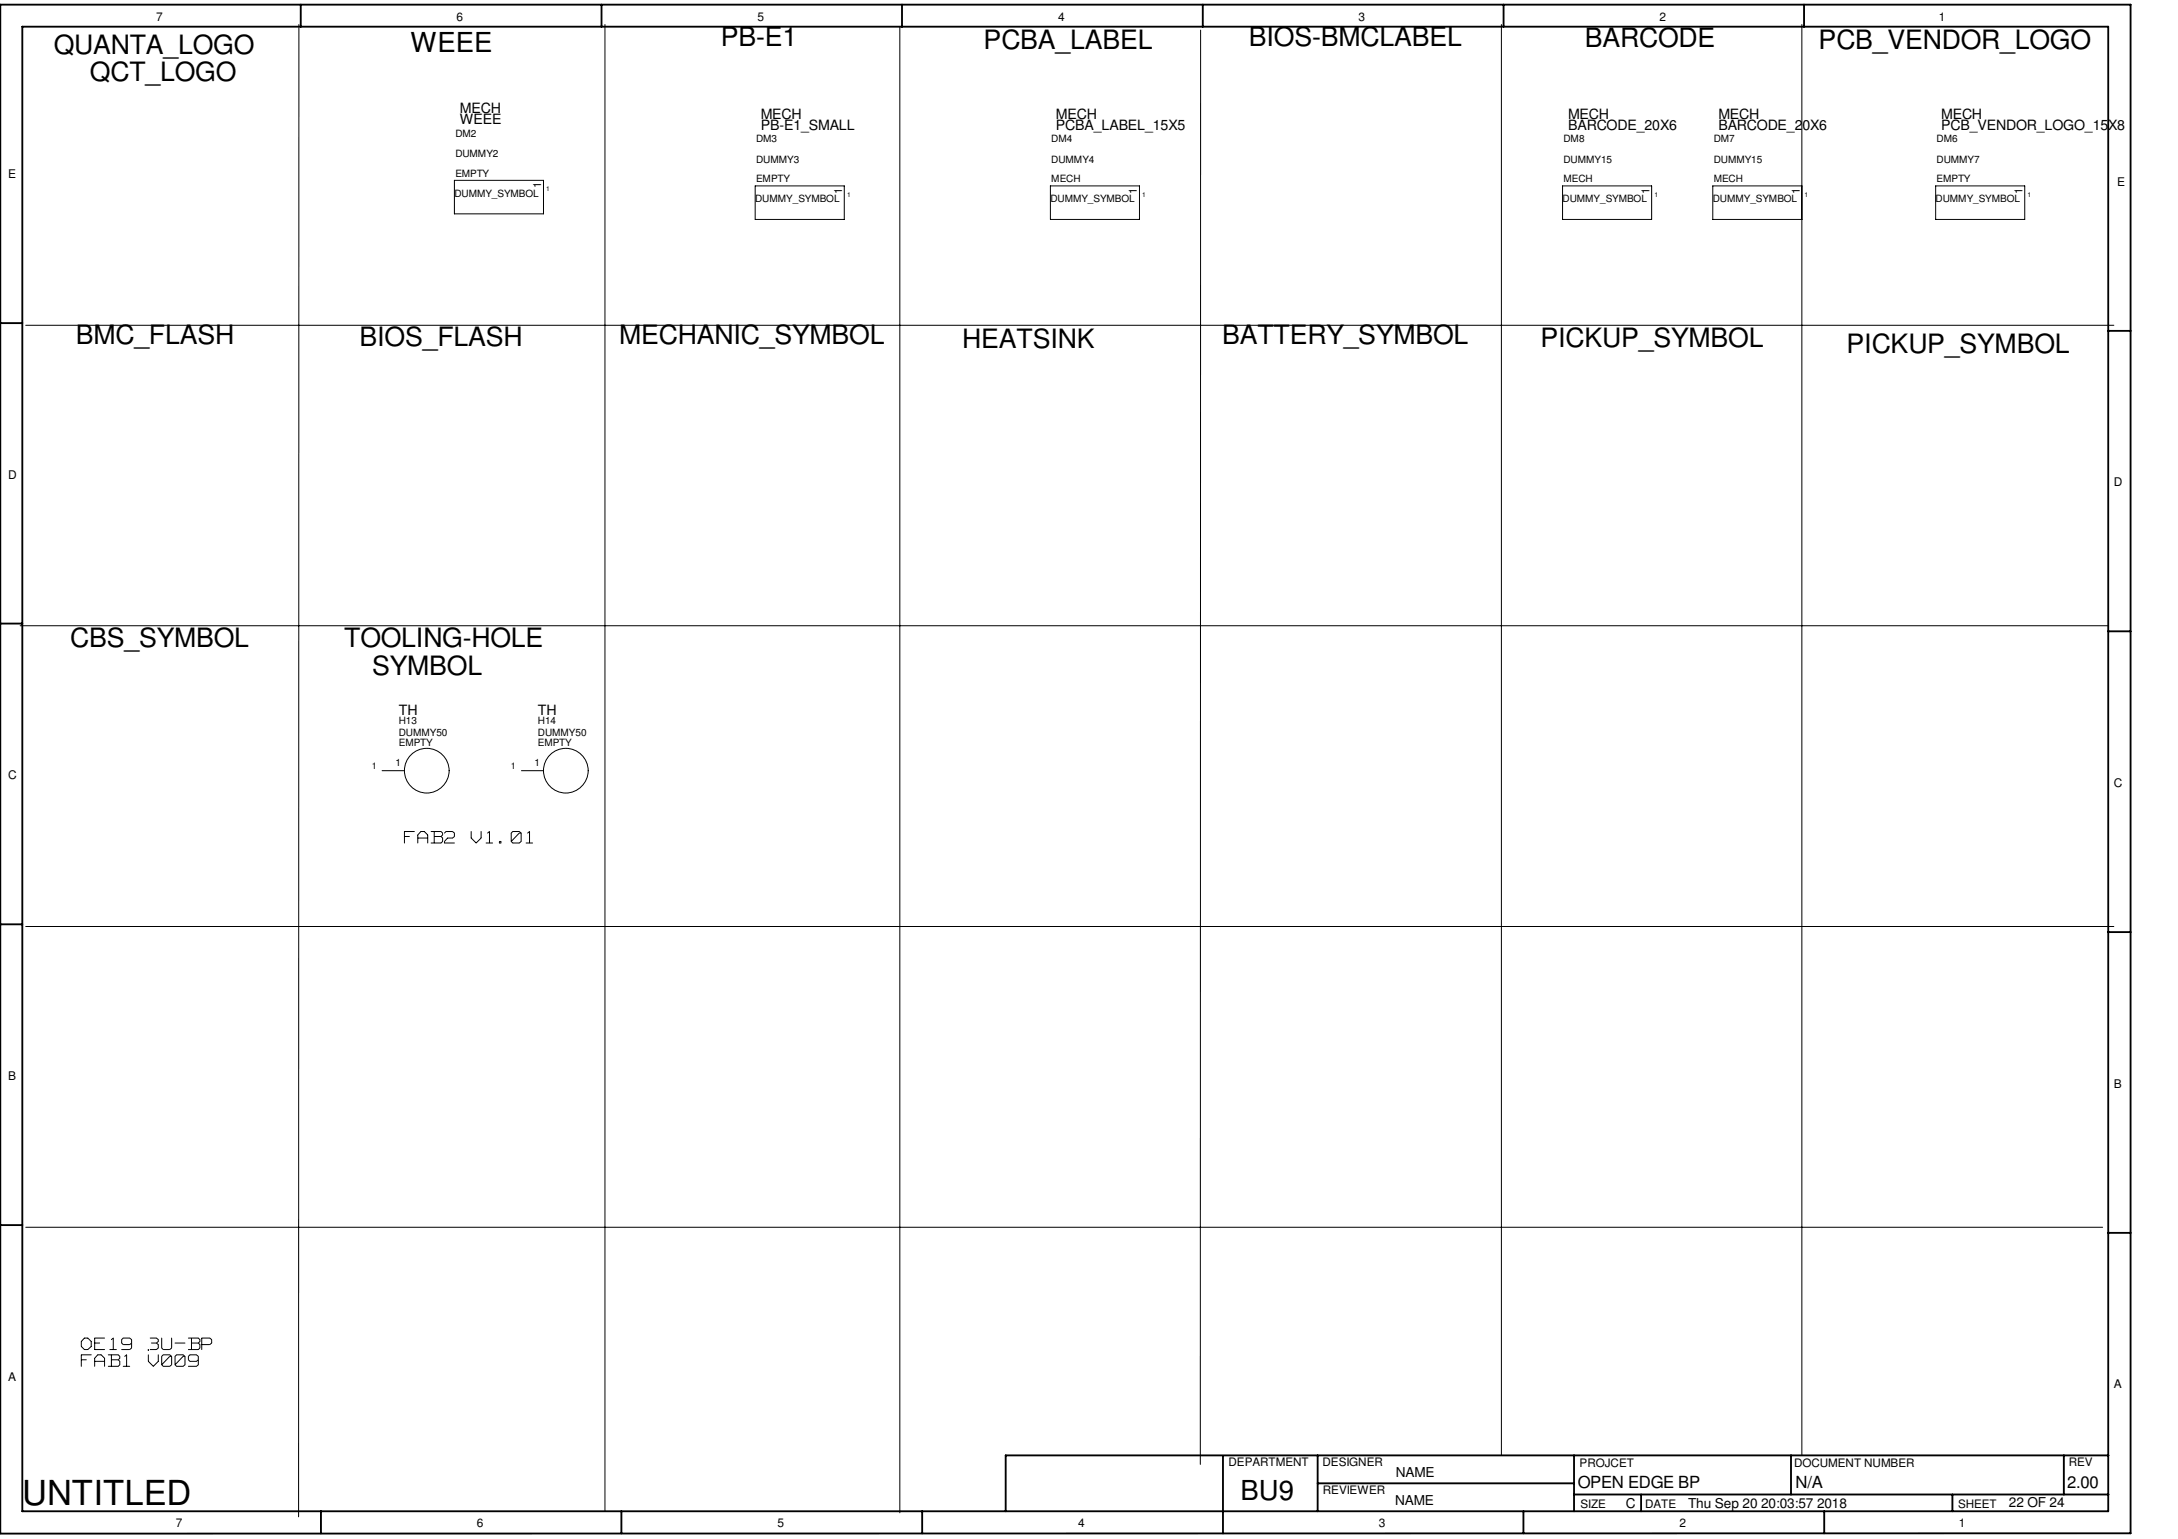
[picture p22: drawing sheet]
<svg xmlns="http://www.w3.org/2000/svg" width="297mm" height="210mm" viewBox="0 0 297 210" stroke-linecap="round" stroke-linejoin="round" font-family="sans-serif">
<defs><g id="words">
<text font-size="4.7" x="3" y="205.3">UNTITLED</text>
<g font-size="3.8">
<text x="56" y="7">WEEE</text>
<text x="169.2" y="204.6">BU9</text>
</g>
<g font-size="3.6">
<text x="7.3" y="7.4">QUANTA_LOGO</text>
<text x="12.3" y="11.1">QCT_LOGO</text>
<text x="98.3" y="6.3">PB-E1</text>
<text x="134.2" y="6.7">PCBA_LABEL</text>
<text x="170.3" y="6.2">BIOS-BMCLABEL</text>
<text x="216.2" y="6.4">BARCODE</text>
<text x="248" y="6.7">PCB_VENDOR_LOGO</text>
<text x="10.3" y="46.9">BMC_FLASH</text>
<text x="49" y="47.2">BIOS_FLASH</text>
<text x="84.5" y="46.9">MECHANIC_SYMBOL</text>
<text x="131.2" y="47.4">HEATSINK</text>
<text x="166.7" y="46.9">BATTERY_SYMBOL</text>
<text x="210.1" y="47.3">PICKUP_SYMBOL</text>
<text x="251.8" y="48.1">PICKUP_SYMBOL</text>
<text x="9.6" y="88.3">CBS_SYMBOL</text>
<text x="46.9" y="88.3">TOOLING-HOLE</text>
<text x="50.8" y="92.1">SYMBOL</text>
</g>
<g font-size="3" fill="#fff">
<text x="55.2" y="115.3">FAB2</text>
<text x="64.3" y="115.3">V1.01</text>
<text x="11.1" y="184.4">OE19</text>
<text x="20.2" y="184.4">3U-BP</text>
<text x="11.1" y="186.6">FAB1</text>
<text x="20.2" y="186.6">V009</text>
</g>
<g font-size="2.3">
<text x="215.2" y="202.9">OPEN EDGE BP</text>
<text x="244.9" y="202.9">N/A</text>
<text x="281.9" y="202.9">2.00</text>
</g>
<g font-size="1.9">
<text x="62.7" y="15.5">MECH</text>
<text x="62.7" y="17">WEEE</text>
<text x="103.8" y="17.7">PB-E1_SMALL</text>
<text x="103.8" y="16.2">MECH</text>
<text x="144" y="17.7">PCBA_LABEL_15X5</text>
<text x="144" y="16.2">MECH</text>
<text x="213.9" y="17.7">BARCODE_20X6</text>
<text x="213.9" y="16.2">MECH</text>
<text x="234.4" y="17.7">BARCODE_20X6</text>
<text x="234.4" y="16.2">MECH</text>
<text x="264.7" y="16.2">MECH</text>
<text x="264.7" y="17.7">PCB_VENDOR_LOGO_15X8</text>
<text x="54.4" y="97.5">TH</text>
<text x="73.4" y="97.5">TH</text>
<text x="190.4" y="201.5">NAME</text>
<text x="190.3" y="205.2">NAME</text>
<text x="221.7" y="205.7">C</text>
<text x="230.2" y="205.6">Thu Sep 20 20:03:57 2018</text>
<text x="274" y="205.5">22 OF 24</text>
</g>
<g font-size="1.6">
<text x="21.3" y="2.8">7</text>
<text x="62.3" y="2.8">6</text>
<text x="103.3" y="2.8">5</text>
<text x="144.3" y="2.8">4</text>
<text x="185.3" y="2.8">3</text>
<text x="226.3" y="2.8">2</text>
<text x="264.4" y="2.8">1</text>
<text x="1.1" y="24.3">E</text>
<text x="288.8" y="25.3">E</text>
<text x="1.1" y="65.3">D</text>
<text x="288.3" y="66.3">D</text>
<text x="1.1" y="106.3">C</text>
<text x="288.3" y="107.4">C</text>
<text x="1.1" y="147.3">B</text>
<text x="288.3" y="148.3">B</text>
<text x="1.1" y="188.3">A</text>
<text x="288.3" y="189.4">A</text>
<text x="167.6" y="200">DEPARTMENT</text>
<text x="180.4" y="200">DESIGNER</text>
<text x="180.4" y="203.8">REVIEWER</text>
<text x="215.4" y="200.1">PROJCET</text>
<text x="244.7" y="200">DOCUMENT NUMBER</text>
<text x="282.1" y="200">REV</text>
<text x="24" y="208.3">7</text>
<text x="65" y="208.3">6</text>
<text x="106" y="208.3">5</text>
<text x="147" y="208.3">4</text>
<text x="188" y="208.3">3</text>
<text x="215.6" y="205.7">SIZE</text>
<text x="224.4" y="205.7">DATE</text>
<text x="229.1" y="208.3">2</text>
<text x="267" y="205.7">SHEET</text>
<text x="267.2" y="208.3">1</text>
</g>
<g font-size="1.5">
<text x="73.8" y="25.7" transform="rotate(-90 73.8 25.7)">1</text>
<text x="114.8" y="26.5" transform="rotate(-90 114.8 26.5)">1</text>
<text x="155.1" y="26.5" transform="rotate(-90 155.1 26.5)">1</text>
<text x="225" y="26.5" transform="rotate(-90 225 26.5)">1</text>
<text x="245.4" y="26.5" transform="rotate(-90 245.4 26.5)">1</text>
<text x="275.8" y="26.5" transform="rotate(-90 275.8 26.5)">1</text>
</g>
<g font-size="1.4">
<text x="62.1" y="21.5">DUMMY2</text>
<text x="62.1" y="18.6">DM2</text>
<text x="103.1" y="22.2">DUMMY3</text>
<text x="103.1" y="19.4">DM3</text>
<text x="143.4" y="22.2">DUMMY4</text>
<text x="143.4" y="19.4">DM4</text>
<text x="213.2" y="22.2">DUMMY15</text>
<text x="213.2" y="19.4">DM8</text>
<text x="233.7" y="22.2">DUMMY15</text>
<text x="233.7" y="19.4">DM7</text>
<text x="264.1" y="22.2">DUMMY7</text>
<text x="264.1" y="19.4">DM6</text>
<text x="62" y="26.8">DUMMY_SYMBOL</text>
<text x="62.1" y="24.1">EMPTY</text>
<text x="103" y="27.6">DUMMY_SYMBOL</text>
<text x="103.1" y="24.8">EMPTY</text>
<text x="143.3" y="27.6">DUMMY_SYMBOL</text>
<text x="143.4" y="24.8">MECH</text>
<text x="213.1" y="27.6">DUMMY_SYMBOL</text>
<text x="213.2" y="24.8">MECH</text>
<text x="233.6" y="27.6">DUMMY_SYMBOL</text>
<text x="233.7" y="24.8">MECH</text>
<text x="264" y="27.6">DUMMY_SYMBOL</text>
<text x="264.1" y="24.8">EMPTY</text>
<text x="54.4" y="101.7">EMPTY</text>
<text x="54.4" y="100.4">DUMMY50</text>
<text x="54.4" y="98.7">H13</text>
<text x="73.4" y="101.7">EMPTY</text>
<text x="73.4" y="100.4">DUMMY50</text>
<text x="73.4" y="98.7">H14</text>
<text x="53.9" y="104.4">1</text>
<text x="72.9" y="104.4">1</text>
</g>
<g font-size="1.3">
<text x="50.7" y="104.8">1</text>
<text x="69.7" y="104.8">1</text>
</g>
<g font-size=".9">
<text x="74.5" y="26.1">1</text>
<text x="115.5" y="26.8">1</text>
<text x="155.8" y="26.8">1</text>
<text x="225.6" y="26.8">1</text>
<text x="246.1" y="26.8">1</text>
<text x="276.5" y="26.8">1</text>
</g>
</g></defs>
<g fill="none" stroke="#000" stroke-width=".25">
<path d="M3 3.6h284.5v202.5h-284.5zM41 .6v3M82 .6v3M123 .6v3M164 .6v3M205.1 .6v3M246 .6v3M0 44.1h3M287.5 45.1h3.1M0 85h3M287.5 86.1h3.1M0 126.1h3"/>
<path d="M287.5 127.1h3.1M0 167.1h3M287.5 168.1h3.1M166.8 198.6v10.5M179.7 198.5v7.6M214.7 198.5v7.6M244.3 198.5v5.3M281.5 198.5v5.3M287.6 198.5h-150.4v7.6M0 209.1v-208.5h290.6v208.5l-290.6 .1M43.8 206.1v3M84.7 206.1v3"/>
<path d="M125.8 206.1v3M179.7 202.3h35M207.8 206.1v3M214.7 203.8h72.9M223.8 203.8v2.3M248.8 206.1v3M266.3 203.8v2.3"/>
</g>
<g fill="none" stroke="#000" stroke-width=".14">
<path d="M40.8 3.3l-.1 203.6M82.5 3.3v202.8M122.7 3.6v202.7M163.7 4.1v195.6M204.8 3.3v195.2M245.7 3.3v195.2M62 24.6h12.1v4.6h-12.1zM103 25.4h12.1v4.5h-12.1zM143.3 25.4h12.1v4.5h-12.1zM213.1 25.4h12.2v4.5h-12.2zM245.7 25.4h-12.1v4.5h12.1M264 25.4h12.1v4.5h-12.1z"/>
<path d="M3.5 44.4h284.8M2.7 85.3h284.8M52.1 105.1h3.1M55.2 113.4h1.3M55.2 113.5v1.5M55.2 114.1h.6M57 113.9v1.1M57 114.3h1.3M57.4 113.4l-.4 .5M57.4 113.4h.4M57.9 113.4l.4 .5M58.3 113.9v1.1"/>
<path d="M58.8 115h1.3M58.8 113.4h1.3M59.2 113.5v1.4M59.3 114.1h.8M60.2 113.4l.2 .2M60.2 114.1l.2 .2M60.4 113.9l-.2 .1M60.4 113.7v.1M60.4 114.3v.4M60.4 114.8l-.2 .2M60.6 114.8v.2M60.7 115h1.3"/>
<path d="M60.8 113.4l-.2 .2M60.9 113.4h.8M61 114.3l-.4 .5M61.1 114.3h.6M61.7 113.4l.3 .2M62 114.1l-.3 .2M62 113.7v.3M64.3 114.3l.6 .6M64.3 113.4v.9M65.6 113.4v.9M65.6 114.3l-.7 .7M66.3 115h.9"/>
<path d="M66.8 113.4l-.3 .2M66.8 113.5v1.4M68.1 114.8h.2M68.1 114.8v.2M68.2 115h.1M68.3 114.8v.2M69.7 114.8l.2 .2M69.7 113.7v1M69.9 113.4l-.2 .2M70 115h.8M70 113.4h.8M70.8 113.7l-1 1"/>
<path d="M70.8 113.6h.2M70.8 113.4l.3 .2M71.1 114.8l-.3 .2M71.1 113.7v1M71.1 105.1h3M71.8 115h.8M72.2 113.4l-.2 .2M72.2 113.5v1.4M3.5 126.4h284.8M3.5 167.4h283.3M11.1 184.8h1.3M11.1 183v.6"/>
<path d="M11.1 184.8v1.6M11.1 183.6l.4 .5M11.1 185.5h.7M11.5 182.5l-.4 .5M11.6 182.5h.3M11.6 184.1h.3M12 182.5l.4 .5M12.4 183v.6M12.4 183.6l-.4 .5M12.9 182.5v1.6M12.9 185.3v1.1M12.9 182.5h1.4"/>
<path d="M13 185.7h1.2M13 183.2h.6M13 184.1h1.3M13.3 184.8l-.4 .5M13.4 184.8h.4M13.8 184.8l.5 .5M14.3 185.3v1.1M14.8 184.8h1.3M14.8 186.4h1.3M15 184.1h.9M15.2 184.8v1.5M15.2 185.5h.9"/>
<path d="M15.4 182.5l-.2 .2M15.4 182.5v1.5M16.1 184.8l.2 .2M16.1 185.5l.2 .2M16.3 185.3l-.1 .1M16.3 185v.2M16.3 185.7v.4M16.3 186.1l-.2 .3M16.6 183.2l.2 .2M16.6 184.1h1M16.6 182.8v.3M16.8 182.5l-.2 .2"/>
<path d="M16.8 186.4h.9M16.8 183.4h.8M16.8 182.5h.8M17.3 184.8l-.3 .2M17.3 184.8v1.5M17.7 182.5l.2 .2M17.9 183.2l-.2 .2M17.9 183.9l-.2 .2M17.9 182.8v1M20.2 184.1h.1M20.2 185.7l.7 .6M20.2 184.8v.8"/>
<path d="M20.5 182.5h.8M20.5 184.1h.8M20.7 183.2h.6M21.3 182.5l.3 .2M21.4 183.2l.2 .2M21.6 183.9l-.3 .2M21.6 183l-.3 .2M21.6 182.8v.1M21.6 183.4v.4M21.6 184.8v.8M21.6 185.7l-.7 .7M22.1 186.1l.2 .3"/>
<path d="M22.1 183.9l.2 .2M22.1 182.5v1.3M22.1 185v1.1M22.3 184.8l-.2 .2M22.3 184.8h.8M22.3 186.4h.8M22.3 184.1h.8M23.1 185l-1 1.1M23.2 185h.2M23.2 184.8l.2 .2M23.4 186.1l-.2 .3M23.4 183.9l-.2 .2"/>
<path d="M23.4 182.5v1.3M23.4 185v1.1M23.9 186.1l.2 .3M23.9 185v1.1M23.9 183.2h1.3M24.1 184.8l-.2 .2M24.1 184.8h.8M24.1 186.4h.8M24.9 185l-1 1.1M25 185h.2M25 184.8l.2 .2M25.2 186.1l-.2 .3"/>
<path d="M25.2 185v1.1M25.7 185.5l.2 .2M25.7 185v.4M25.7 186.4h1.1M25.7 182.5h1.3M25.7 184.1h1.3M25.9 184.8l-.2 .2M25.9 185.7h.9M25.9 184.8h.9M26.1 182.5v1.5M26.2 183.2h.8M26.8 184.8l.2 .2"/>
<path d="M27 185.5l-.2 .2M27 186.1l-.2 .3M27 182.5l.3 .2M27 183.2l.3 .2M27 185v1.1M27.3 183l-.2 .1M27.3 182.8v.1M27.3 183.4v.4M27.3 183.9l-.3 .2M27.5 182.5h1.1M27.5 182.5v1.6M27.6 183.4h1"/>
<path d="M28.6 182.5l.3 .2M28.9 183.2l-.3 .2M28.9 182.8v.3"/>
<circle cx="58.2" cy="105.1" r="3"/>
<circle cx="77.2" cy="105.1" r="3"/>
</g>
<use href="#words"/>
</svg>
